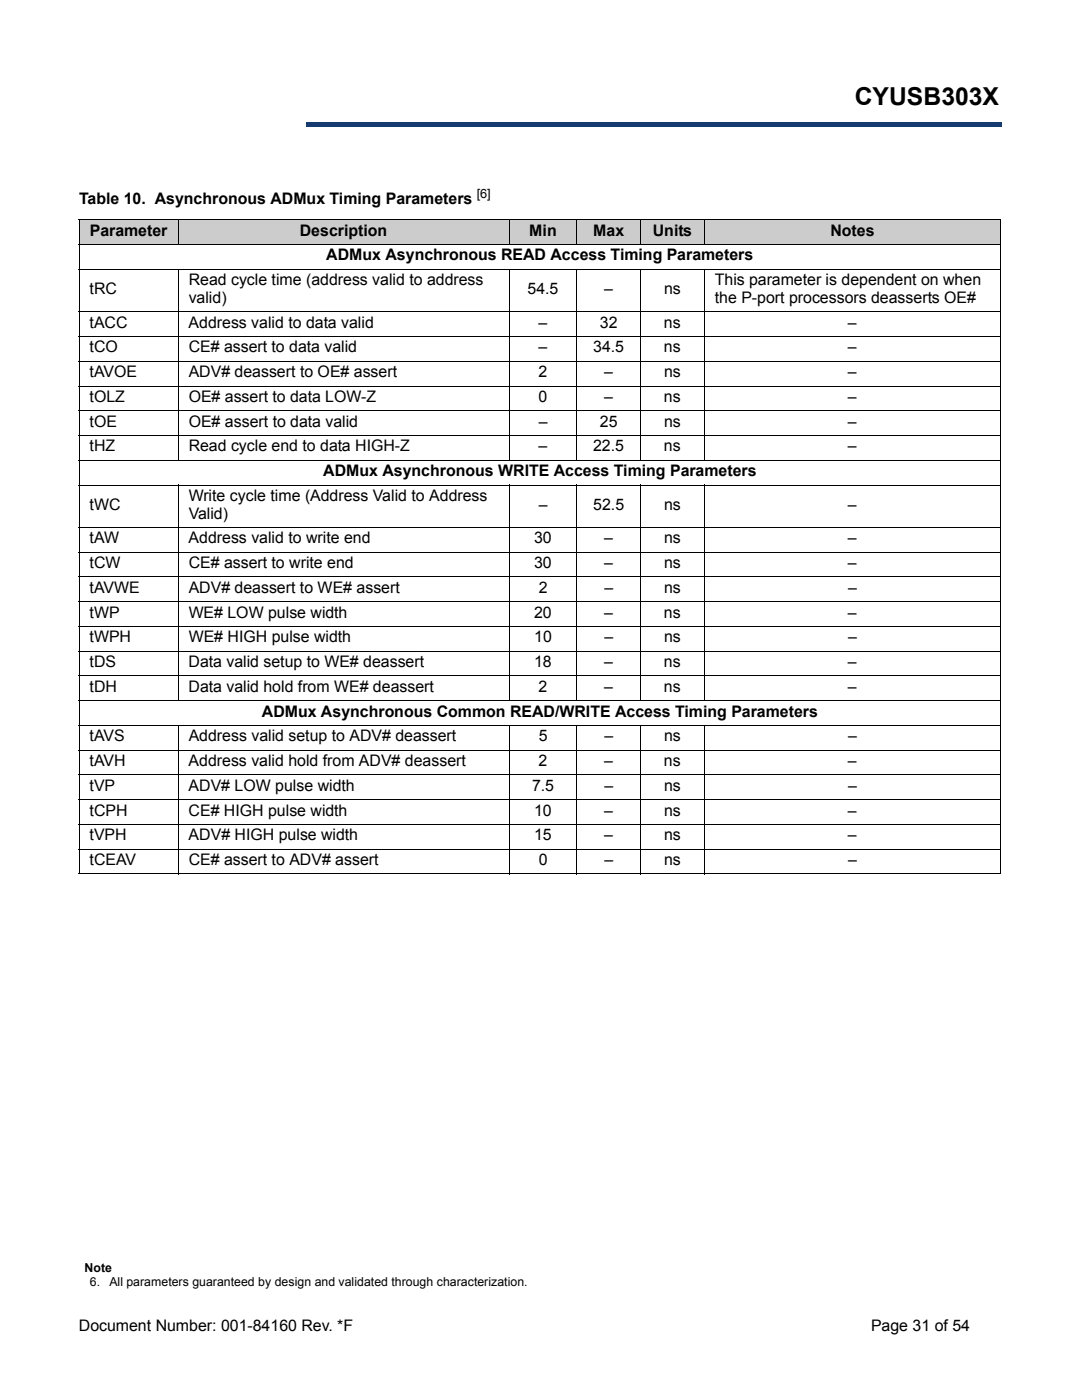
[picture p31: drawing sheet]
<svg xmlns="http://www.w3.org/2000/svg" width="216mm" height="279mm" viewBox="0 0 216 279" stroke-linecap="round" stroke-linejoin="round" font-family="sans-serif">
<defs><g id="words">
<text font-size="4.9" x="170.6" y="20.9">CYUSB303X</text>
<g font-size="3.2">
<text x="15.8" y="40.7">Table 10. Asynchronous ADMux Timing Parameters</text>
<text x="17.9" y="47.1">Parameter</text>
<text x="59.8" y="47.1">Description</text>
<text x="105.6" y="47.1">Min</text>
<text x="118.4" y="47.1">Max</text>
<text x="130.3" y="47.1">Units</text>
<text x="165.7" y="47.1">Notes</text>
<text x="65.1" y="52">ADMux Asynchronous READ Access Timing Parameters</text>
<text x="17.9" y="58.7">tRC</text>
<text x="37.7" y="56.9">Read cycle time (address valid to address</text>
<text x="105.3" y="58.7">54.5</text>
<text x="120.6" y="58.7">–</text>
<text x="132.5" y="58.7">ns</text>
<text x="142.6" y="56.9">This parameter is dependent on when</text>
<text x="17.9" y="65.4">tACC</text>
<text x="37.6" y="65.4">Address valid to data valid</text>
<text x="37.7" y="60.5">valid)</text>
<text x="107.5" y="65.4">–</text>
<text x="119.7" y="65.4">32</text>
<text x="132.5" y="65.4">ns</text>
<text x="142.6" y="60.5">the P-port processors deasserts OE#</text>
<text x="169.2" y="65.4">–</text>
<text x="17.9" y="70.3">tCO</text>
<text x="37.6" y="70.3">CE# assert to data valid</text>
<text x="107.5" y="70.3">–</text>
<text x="118.4" y="70.3">34.5</text>
<text x="132.5" y="70.3">ns</text>
<text x="169.2" y="70.3">–</text>
<text x="17.9" y="75.3">tAVOE</text>
<text x="37.7" y="75.3">ADV# deassert to OE# assert</text>
<text x="107.5" y="75.3">2</text>
<text x="120.6" y="75.3">–</text>
<text x="132.5" y="75.3">ns</text>
<text x="169.2" y="75.3">–</text>
<text x="17.9" y="80.2">tOLZ</text>
<text x="37.7" y="80.2">OE# assert to data LOW-Z</text>
<text x="107.5" y="80.2">0</text>
<text x="120.6" y="80.2">–</text>
<text x="132.5" y="80.2">ns</text>
<text x="169.2" y="80.2">–</text>
<text x="17.9" y="85.2">tOE</text>
<text x="37.7" y="85.2">OE# assert to data valid</text>
<text x="107.5" y="85.2">–</text>
<text x="119.7" y="85.2">25</text>
<text x="132.5" y="85.2">ns</text>
<text x="169.2" y="85.2">–</text>
<text x="17.9" y="90.1">tHZ</text>
<text x="37.7" y="90.1">Read cycle end to data HIGH-Z</text>
<text x="64.5" y="95">ADMux Asynchronous WRITE Access Timing Parameters</text>
<text x="107.5" y="90.1">–</text>
<text x="118.4" y="90.1">22.5</text>
<text x="132.5" y="90.1">ns</text>
<text x="169.2" y="90.1">–</text>
<text x="17.9" y="101.7">tWC</text>
<text x="37.7" y="100">Write cycle time (Address Valid to Address</text>
<text x="107.5" y="101.7">–</text>
<text x="118.4" y="101.7">52.5</text>
<text x="132.5" y="101.7">ns</text>
<text x="169.2" y="101.7">–</text>
<text x="37.7" y="103.5">Valid)</text>
<text x="17.9" y="108.4">tAW</text>
<text x="17.9" y="113.4">tCW</text>
<text x="37.6" y="108.4">Address valid to write end</text>
<text x="37.6" y="113.4">CE# assert to write end</text>
<text x="106.6" y="113.4">30</text>
<text x="106.6" y="108.4">30</text>
<text x="120.6" y="113.4">–</text>
<text x="120.6" y="108.4">–</text>
<text x="132.5" y="113.4">ns</text>
<text x="132.5" y="108.4">ns</text>
<text x="169.2" y="113.4">–</text>
<text x="169.2" y="108.4">–</text>
<text x="17.9" y="118.3">tAVWE</text>
<text x="37.6" y="118.3">ADV# deassert to WE# assert</text>
<text x="107.5" y="118.3">2</text>
<text x="120.6" y="118.3">–</text>
<text x="132.5" y="118.3">ns</text>
<text x="169.2" y="118.3">–</text>
<text x="17.9" y="123.3">tWP</text>
<text x="37.6" y="123.3">WE# LOW pulse width</text>
<text x="106.6" y="123.3">20</text>
<text x="120.6" y="123.3">–</text>
<text x="132.5" y="123.3">ns</text>
<text x="169.2" y="123.3">–</text>
<text x="17.9" y="128.2">tWPH</text>
<text x="37.6" y="128.2">WE# HIGH pulse width</text>
<text x="106.6" y="128.2">10</text>
<text x="120.6" y="128.2">–</text>
<text x="132.5" y="128.2">ns</text>
<text x="169.2" y="128.2">–</text>
<text x="17.9" y="133.1">tDS</text>
<text x="37.6" y="133.1">Data valid setup to WE# deassert</text>
<text x="106.6" y="133.1">18</text>
<text x="120.6" y="133.1">–</text>
<text x="132.5" y="133.1">ns</text>
<text x="169.2" y="133.1">–</text>
<text x="17.9" y="138.1">tDH</text>
<text x="37.6" y="138.1">Data valid hold from WE# deassert</text>
<text x="52.3" y="143">ADMux Asynchronous Common READ/WRITE Access Timing Parameters</text>
<text x="107.5" y="138.1">2</text>
<text x="120.6" y="138.1">–</text>
<text x="132.5" y="138.1">ns</text>
<text x="169.2" y="138.1">–</text>
<text x="17.9" y="148">tAVS</text>
<text x="37.6" y="148">Address valid setup to ADV# deassert</text>
<text x="107.5" y="148">5</text>
<text x="120.6" y="148">–</text>
<text x="132.5" y="148">ns</text>
<text x="169.2" y="148">–</text>
<text x="17.9" y="152.9">tAVH</text>
<text x="37.6" y="152.9">Address valid hold from ADV# deassert</text>
<text x="107.5" y="152.9">2</text>
<text x="120.6" y="152.9">–</text>
<text x="132.5" y="152.9">ns</text>
<text x="169.2" y="152.9">–</text>
<text x="17.9" y="157.8">tVP</text>
<text x="37.6" y="157.8">ADV# LOW pulse width</text>
<text x="106.2" y="157.8">7.5</text>
<text x="120.6" y="157.8">–</text>
<text x="132.5" y="157.8">ns</text>
<text x="169.2" y="157.8">–</text>
<text x="17.9" y="162.8">tCPH</text>
<text x="17.9" y="167.7">tVPH</text>
<text x="37.6" y="162.8">CE# HIGH pulse width</text>
<text x="37.6" y="167.7">ADV# HIGH pulse width</text>
<text x="106.6" y="162.8">10</text>
<text x="106.6" y="167.7">15</text>
<text x="120.6" y="162.8">–</text>
<text x="120.6" y="167.7">–</text>
<text x="132.5" y="162.8">ns</text>
<text x="132.5" y="167.7">ns</text>
<text x="169.2" y="162.8">–</text>
<text x="169.2" y="167.7">–</text>
<text x="17.9" y="172.7">tCEAV</text>
<text x="37.7" y="172.7">CE# assert to ADV# assert</text>
<text x="107.5" y="172.7">0</text>
<text x="120.6" y="172.7">–</text>
<text x="132.5" y="172.7">ns</text>
<text x="169.2" y="172.7">–</text>
<text x="15.7" y="265.6">Document Number: 001-84160 Rev. *F</text>
<text x="173.8" y="265.6">Page 31 of 54</text>
</g>
<g font-size="2.5">
<text x="95.1" y="39.4">[6]</text>
<text x="16.9" y="253.8">Note</text>
<text x="17.9" y="256.6">6.</text>
<text x="21.8" y="256.6">All parameters guaranteed by design and validated through characterization.</text>
</g>
</g></defs>
<path d="M61 24.4h138.8v.9h-138.8z" fill="#163b71"/>
<path d="M61 24.4h138.9" fill="none" stroke="#163b71" stroke-width=".2"/>
<path d="M199.7 24.4h.2v1h-.2z" fill="#163b71"/>
<path d="M61 25.3h138.8" fill="none" stroke="#163b71" stroke-width=".2"/>
<path d="M61 24.3h.1v1h-.1z" fill="#163b71"/>
<path d="M15.8 8.6h45.2v18h-45.2z" fill="#fff"/>
<g fill="#ccc">
<path d="M15.8 43.9h19.7v4.9h-19.7z"/>
<path d="M35.5 43.9h66.1v4.9h-66.1z"/>
<path d="M101.6 43.9h13.5v4.9h-13.5z"/>
<path d="M115.1 43.9h12.7v4.9h-12.7z"/>
<path d="M127.8 43.9h12.7v4.9h-12.7z"/>
<path d="M140.5 43.9h59.2v4.9h-59.2z"/>
</g>
<g fill="none" stroke="#000" stroke-width=".2">
<path d="M15.7 43.9h184.1M15.7 48.8h184.1M15.7 53.8h184.1M15.8 44v130.3M35.5 43.8v5.1M35.5 53.7v38.2M101.6 43.8v5.1M101.6 53.7v38.2M115.1 43.8v5.1M115.1 53.7v38.2M127.8 43.8v5.1M127.8 53.7v38.2"/>
<path d="M140.5 43.8v5.1M140.5 53.7v38.2M199.7 44v130.3M15.7 62.2h184.1M15.7 67.2h184.1M15.7 72.1h184.1M15.7 77h184.1M15.7 82h184.1M15.7 86.9h184.1M15.7 91.9h184.1M15.7 96.8h184.1M35.5 96.7v43.2"/>
<path d="M101.6 96.7v43.2M115.1 96.7v43.2M127.8 96.7v43.2M140.5 96.7v43.2M15.7 105.3h184.1M15.7 110.2h184.1M15.7 115.1h184.1M15.7 120.1h184.1M15.7 125h184.1M15.7 130h184.1M15.7 134.9h184.1M15.7 139.8h184.1"/>
<path d="M15.7 144.8h184.1M15.7 149.7h184.1M15.7 154.7h184.1M15.7 159.6h184.1M35.5 144.7v29.8M101.6 144.7v29.8M115.1 144.7v29.8M127.8 144.7v29.8M140.5 144.7v29.8M15.7 164.5h184.1M15.7 169.5h184.1M15.7 174.4h184.1"/>
</g>
<use href="#words"/>
</svg>
